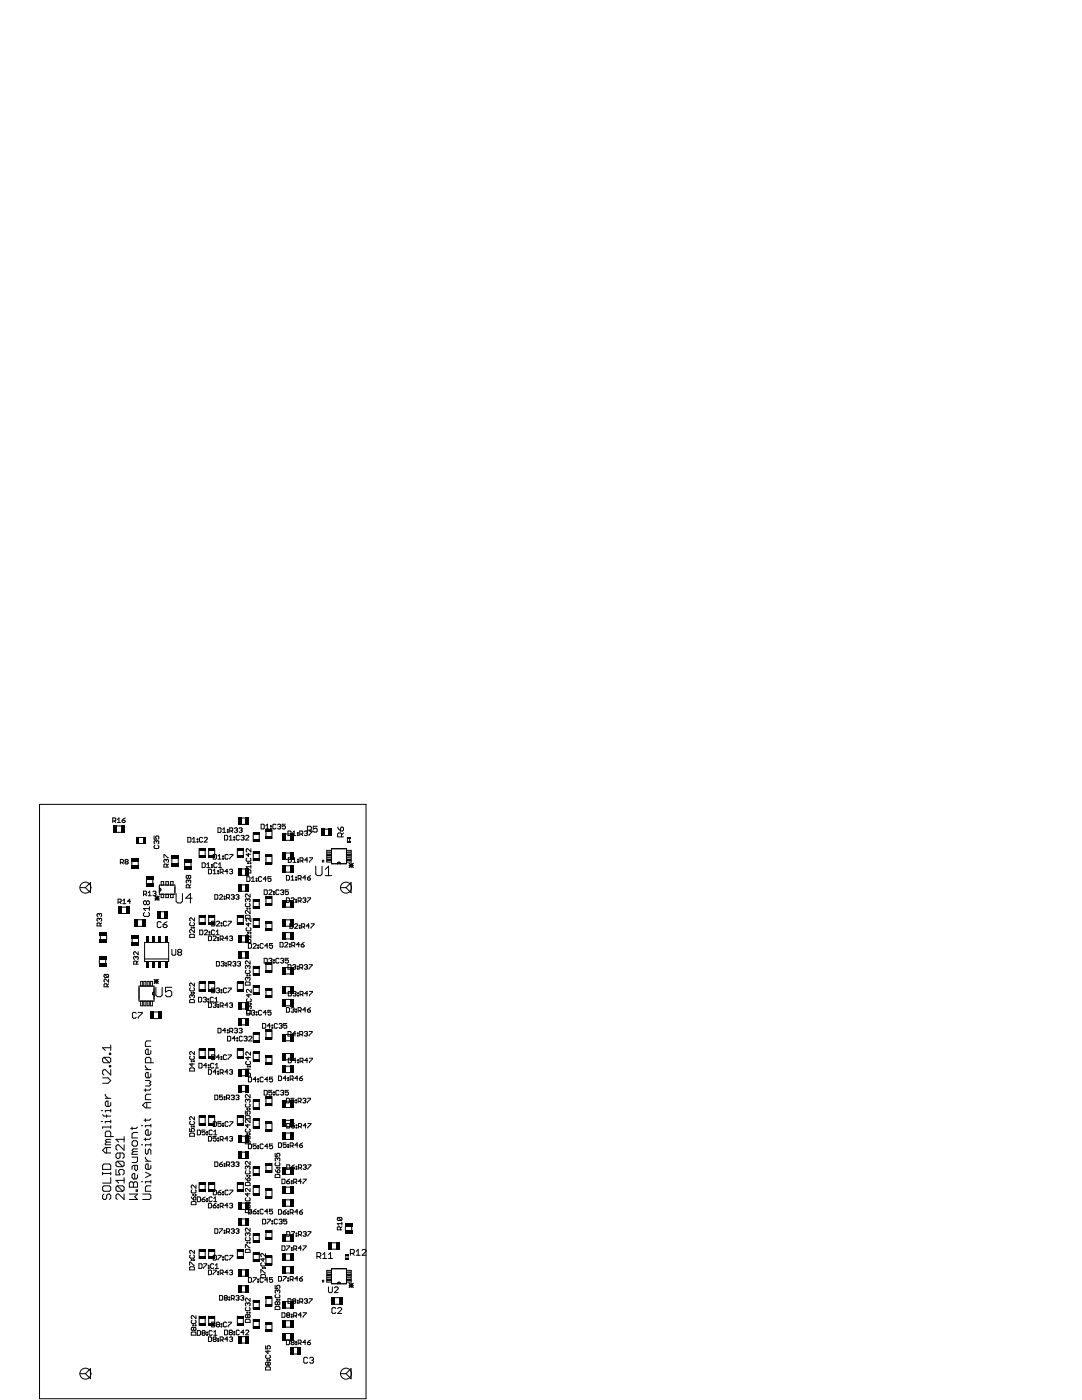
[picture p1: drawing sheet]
<svg xmlns="http://www.w3.org/2000/svg" width="216mm" height="279mm" viewBox="0 0 216 279" stroke-linecap="round" stroke-linejoin="round" font-family="sans-serif">
<g fill="none" stroke="#000" stroke-width=".2">
<path d="M7.9 160.5h65.1v118.6h-65.1zM16 177.1h1M17 177.1l1.1-1v2.1zM22.5 163.8h.5l.1-.4-.1-.2h-.5v1M22.8 163.8l.3 .4M23.3 164.8h.8M23.3 166.1h.8M23.4 163.5l.3-.3v1M23.4 164.2h.6M24 172.1h.5l.1-.4-.1-.2h-.5v.9M24.3 172.1l.3 .3M24.4 163.7h.4l.2 .3-.5 .2z"/>
<path d="M24.5 179.7l.3-.3v1M25 163.2l-.6 .5M25.1 172l-.1-.2 .1-.3 .5 .2-.2 .3M25.1 172h.3M25.1 172l-.1 .1 .1 .3 .5-.1-.2-.3M26 179.9h-.6l.5-.5v1M26.3 171.9v.9M27.2 167.1h1.9M27.2 168.3h1.9M27.6 171.9v.9M28.6 178.5h.5l.1-.5-.1-.1h-.5v.9M28.9 178.5l.3 .3"/>
<path d="M29.2 180l-.2-.2-.4 .2v.4l.2 .2 .4-.2M29.2 180l.2-.2 .4 .2v.4l-.2 .2-.4-.2M29.2 180v.4M29.2 175.5v.9M29.6 178.2l.3-.3v.9M29.6 178.8h.6M30.5 175.5v.9M30.5 178l.5-.1 .1 .1-.1 .3M30.7 166.8v.7h.5l-.1-.5 .4-.2 .2 .2-.2 .5M30.8 178.3h.2M30.9 168.7l-.2 .2 .2 .4h.6l.2-.1-.2-.5M30.9 178.8l.8 .8"/>
<path d="M30.9 179.2h.8M31 178.3l.1 .2-.1 .3-.5-.2M31.2 167.9l-.1-.1-.4 .1 .2 .5M31.2 167.9l.2-.1 .3 .1-.2 .5M31.2 167.9v.2M31.3 178.8v.8M31.7 178.8l-.8 .8M31.8 177.2a.3 .3 0 0 1 .3 .3 .3 .3 0 0 1-.3 .4M31.8 176.6h3.1v1.9h-3.1zM32.2 178.5v.6h.5v-.6M32.2 176.6v-.7h.5v.7M32.7 171.2v-.6l.9 .6"/>
<path d="M33.1 178.5v.6h.5v-.6M33.1 176.6v-.7h.5v.7M33.2 171.7l-.2-.2-.3 .2 .2 .4M33.2 171.7l.1-.2 .3 .2-.1 .4M33.2 171.7v.1M33.3 173.1v-.5l-.1-.2-.5 .2v.5h.9M33.6 172.4l-.3 .3M34 178.5v.6h.5v-.6M34 176.6v-.7h.5v.7M34.3 171.4v.8M35.1 178.3v1.6l.4 .3h.6l.3-.3v-1.6M35.6 171.4v.8"/>
<path d="M36.8 172.1v.8M37.5 167.1h.4l.2 .2v.6l-.2 .2h-.4zM37.6 174.8l-.1-.1-.4 .1 .2 .5 .3-.1M37.6 174.8l.2-.1 .3 .1-.2 .5-.3-.1M37.6 175.8l-.1-.2-.4 .2 .2 .4M37.6 175.8l.2-.2 .3 .2-.2 .4M37.6 174.8v.4M37.6 175.8v.1M37.8 177.2v-.5l-.2-.1-.5 .1v.5h1M38.1 176.6l-.3 .3M38.1 172.1v.8M38.3 179.3h-1.2l.9-1v1.9"/>
<path d="M38.4 168.1h.6M38.4 167.4l.3-.3v1M39.3 167.9h.2v.2h-.2zM39.3 167.4h.2v.2h-.2zM39.7 169.3v1.9M40.3 172.2h.5l.2 .2v.6l-.2 .1h-.5zM40.4 167.3l-.1-.2-.5 .2v.6l.2 .2 .4-.2M40.7 167.3l.2-.2 .5 .2-.7 .8h.7M40.9 169.3v1.9M41.3 173.1h.6M41.3 172.5l.3-.3v.9M41.6 173.5h.4l.2 .1v.6l-.2 .2h-.4z"/>
<path d="M41.6 169.3v1.9M42.2 173h.2v.1h-.2zM42.2 172.5h.2v.2h-.2zM42.5 173.8l.3-.3v.9M42.5 174.4h.6M42.6 170.5h.4l.2 .2v.6l-.2 .2h-.4zM42.8 169.3v1.9M42.9 178.5h.4l.2 .2v.6l-.2 .2h-.4zM43.3 172.4l-.2-.2-.4 .2v.6l.1 .1 .5-.1M43.5 174.2h.1v.2h-.1zM43.5 173.8h.1v.1h-.1zM43.5 165.2h.5l.1 .2v.6l-.1 .1h-.5z"/>
<path d="M43.5 171.5h.6M43.5 170.8l.3-.3v1M43.6 173.1h.6M43.6 172.5l.3-.3v.9M43.8 178.7l.1-.2 .5 .2-.6 .8h.6M43.9 174.1h.5l.1-.5-.1-.1h-.5v.9M44.2 174.1l.3 .3M44.4 166.1h.6M44.4 165.5l.3-.3v.9M44.4 171.3h.2v.2h-.2zM44.4 170.8h.2v.2h-.2zM44.7 178.9h.2v.1h-.2z"/>
<path d="M44.7 179.3h.2v.2h-.2zM44.8 166.7h.5l.1 .2v.6l-.1 .2h-.5zM45.2 179.2h.5l.1-.5-.1-.2h-.5v1M45.4 165.5h.1v.2h-.1zM45.4 166h.1v.1h-.1zM45.5 173.9h-.6l.4-.4v.9M45.5 179.2l.3 .3M45.5 170.7l-.1-.2-.5 .2v.6l.2 .2 .4-.2M45.7 167.7h.7M45.7 167l.3-.3v1M45.8 173.6l.5-.1 .1 .1-.1 .3M45.8 165.8h.5l.1-.4-.1-.2h-.5v.9"/>
<path d="M45.8 170.5h.7l-.7 1M46.1 173.9h.2M46.1 178.7l.5-.2 .1 .2-.1 .3M46.1 165.8l.3 .3M46.3 173.9l.1 .2-.1 .3-.5-.2M46.4 179h.2M46.6 179l.1 .2-.1 .3-.5-.2M46.7 167h.1v.2h-.1zM46.7 167.5h.1v.2h-.1zM46.8 165.4l.4-.2 .2 .2-.2 .3M47.1 178.7l.4-.2 .2 .2-.2 .3M47.1 165.7h.1"/>
<path d="M47.2 165.7l.2 .1-.2 .3-.4-.1M47.4 169.3v1.9M47.4 179h.1M47.5 179l.2 .2-.2 .3-.4-.2M47.7 165.4l.5-.2 .1 .2-.1 .3M47.8 166.9l-.2-.2-.5 .2v.6l.2 .2 .5-.2M48 165.7h.2M48.1 166.9l.4-.2 .2 .2-.2 .3M48.2 165.7l.1 .1-.1 .3-.5-.1M48.2 174.7h.8M48.2 173.4h.8M48.2 164.5h.8"/>
<path d="M48.2 163.3h.8M48.2 177.9h.8M48.2 176.6h.8M48.4 167.2h.1M48.5 167.2l.2 .1-.2 .4-.4-.2M48.6 169.3v1.9M49 166.9l.2-.2 .4 .2-.6 .8h.6M49.1 173.8l.2-.2h.6l.2 .2v.4h-1zM49.2 175h.5l.2 .1v.6l-.2 .2h-.5zM49.3 171.3l-.2 .1 .2 .5h.6l.2-.2-.2-.4M49.4 179.5l.2-.1 .3 .1-.2 .5M49.4 179.5v.2"/>
<path d="M49.4 179.5l-.1-.1-.3 .1 .1 .5M49.4 172.2h.2v.2h-.2zM49.6 170.3v.6l-.5-.4h1M49.9 178.4v.7l-.6-.7-.3 .2 .1 .5M49.9 172.2h.2v.2h-.2zM50.1 169.4v.6l-.7-.6-.3 .1 .2 .5M50.1 172.7v.6M50.1 173h-1l.3 .3M50.2 175.9h.6M50.2 175.3l.3-.3v.9M50.5 166.1v1.9M50.5 170v1.8"/>
<path d="M50.5 179.5v1.8M51.1 175.7h.2v.2h-.2zM51.1 175.3h.2v.1h-.2zM51.7 166.1v1.9M51.7 170v1.8M51.7 179.5v1.8M52.1 164.5h.5l.1 .1v.7l-.1 .1h-.5zM52.2 175.1l-.1-.1-.5 .1v.6l.1 .2 .5-.2M52.7 177.6h.5l.1 .2v.6l-.1 .1h-.5zM53 165.4h.7M53 164.8l.4-.3v.9M53.1 165.5v1.9"/>
<path d="M53.1 170.6v1.8M53.1 178.8v1.9M53.1 175.4h-.6l.5-.4v.9M53.6 177.8l.2-.2 .5 .2-.7 .7h.7M54 165.3h.1v.1h-.1zM54 164.8h.1v.2h-.1zM54.1 175h-.6v.4l.3-.1 .3 .1-.2 .5-.4-.2M54.3 165.5v1.9M54.3 170.6v1.8M54.3 178.8v1.9M54.6 178.4h.1v.1h-.1zM54.6 177.9h.1v.2h-.1z"/>
<path d="M55.1 164.6l-.2-.1-.5 .1v.7l.2 .1 .5-.1M55.4 164.6l.4-.1 .2 .1-.2 .4M55.7 177.8l-.2-.2-.5 .2v.6l.2 .1 .5-.1M55.7 165h.1M55.8 165l.2 .1-.2 .3-.4-.1M56 177.8l.5-.2 .1 .2-.1 .3M56.3 178.1h.2M56.5 178.1l.1 .1-.1 .3-.5-.1M56.9 164.5h-.6v.5l.3-.2 .3 .2-.1 .4-.5-.1M57.1 170.2h.8M57.1 171.5h.8M57.1 167.7h.8"/>
<path d="M57.1 166.4h.8M57.1 174.1h.8M57.1 172.8h.8M57.1 179.8h.8M57.1 179.2h.5l.2 .1v.6l-.2 .2h-.5zM57.1 174.7h.5l.2 .2v.6l-.2 .2h-.5zM57.5 165.8h.4l.2 .2v.6l-.2 .2h-.4zM57.5 171.2h.5l.1 .1v.6l-.1 .2h-.5zM57.5 177.6h-.6v.5l.3-.2 .3 .2-.1 .4-.5-.1M58.1 179.3l.1-.1 .5 .1-.6 .8h.6M58.1 175.7h.6M58.1 175l.3-.3v1"/>
<path d="M58.4 166.8h.6M58.4 166.2l.3-.4v1M58.5 172.1h.6M58.5 171.5l.3-.3v.9M59 175.5h.2v.2h-.2zM59 175h.2v.2h-.2zM59 179.5h.2v.1h-.2zM59 179.9h.2v.2h-.2zM59.3 166.6h.2v.2h-.2zM59.3 166.2h.2v.1h-.2zM59.4 171.5h.2v.1h-.2zM59.4 171.9h.2v.2h-.2z"/>
<path d="M59.5 175.3h.4l.2-.4-.2-.2h-.4v1M59.5 179.8h.4l.2-.5-.2-.1h-.4v.9M59.8 175.3l.3 .4M59.8 179.8l.3 .3M59.8 166.5h.5l.1-.5-.1-.2h-.5v1M59.9 171.8h.4l.2-.5-.2-.1h-.4v.9M60.1 166.5l.3 .3M60.2 171.8l.3 .3M60.4 179.3l.5-.1 .1 .1-.1 .3M60.7 179.6h.2M60.7 166l.2-.2 .5 .2M60.9 179.6l.1 .2-.1 .3-.5-.2"/>
<path d="M61 175.2h-.6l.5-.5v1M61 166.3h.2M61.2 166.3l.2 .2-.2 .3-.5-.2M61.3 165.7h.6l.2-.2v-.4l-.2-.2h-.6l.1 1.3-.2 .1M61.4 175.2h.4l.2 .3-.5 .2zM61.4 179.2h.6l-.6 .9M61.4 171.6h-.6l.5-.4v.9M61.7 165.8h.6l-.6 1M61.7 165.7l.4 .4M61.7 171.2h.7l-.7 .9M62 174.7l-.6 .5M63 172.9v1.5l.3 .4h.6l.4-.4v-1.5"/>
<path d="M63.3 164.9h-.8v.6l.4-.2 .4 .2v.4l-.2 .2h-.4l-.2-.2M64.3 172.1v-.4h.3v.4M64.7 165.5h.8M64.7 166.8h.8M64.9 174.8h1.3M64.9 173.5l.6-.6v1.9M66.1 169.4h3v3h-3zM66.1 171.7h-.9v.3h.9M66.1 171.2h-.9v.3h.9M66.1 170.2h-.9v.3h.9M66.1 169.7h-.9v.3h.9M66.1 170.7h-.9v.4l.9-.1"/>
<path d="M67.3 172.4a.3 .3 0 0 1 .3-.3 .3 .3 0 0 1 .3 .3M67.4 165.1l.6 .7M68 177.1h1M68.2 165.1l.3 .2v.4l-.2 .1h-.3v-.5zM68.2 167v-.6l-.2-.2h-.4l-.2 .2v.6h1.1M68.5 166.2l-.3 .4M69 177.1l1.1-1v2.1zM69.1 171.7h1v.3h-1M69.1 169.7h1v.3h-1M69.1 170.2h1v.3h-1M69.1 170.7h1v.3h-1M69.1 171.2h1v.3h-1"/>
<path d="M69.3 167.5v.4M69.7 172.3l.8 .8M69.7 172.7h.8M69.8 167.5v.4M70.1 172.3v.8M70.5 172.3l-.8 .8M19.8 191.5v.8M19.8 183.4l-.1-.1-.3 .1 .1 .5M19.8 183.4l.2-.1 .3 .1-.2 .5M19.8 182.5l.2-.2 .3 .2-.2 .4M19.8 182.5l-.1-.2-.3 .2 .1 .4M19.8 182.5v.1"/>
<path d="M19.8 183.4v.2M20 184.8v-.5l-.2-.1-.4 .1v.5h.9M20 186.7v.8M20.3 184.2l-.3 .3M20.9 194.5l-.1 .4 .1 .2h.6M20.9 194.5h.6l.2 .1-.2 .5M20.9 194.5l.6 .6M21.1 191.5v.8M21.3 186.7v.8M21.4 196.9v-.4l-.2-.2-.4 .2v.4h.9M21.7 196.3l-.3 .3M21.7 195.4v.6l-.6-.6-.3 .1 .1 .5"/>
<path d="M23.6 180h.4l.2-.4-.2-.2h-.4v1M23.9 180l.3 .4M24.4 181h.8M24.4 182.3h.8M24.5 180.4h.6M26.4 187.3v.8M27.1 191v.2M27.1 191l-.1-.1-.3 .1 .1 .5M27.1 191l.2-.1 .3 .1-.2 .5M27.3 192.4v-.4l-.2-.2-.4 .2v.4h.9M27.6 183.6h.7M27.6 184.9h.7"/>
<path d="M27.6 189.9v.6l-.6-.6-.3 .2 .1 .4M27.6 191.8l-.3 .3M27.6 187.3v.8M27.7 196.8h3v3h-3zM28.1 199.8v.9h.4v-.9M28.1 196.8v-.9h.4v.9M28.7 199.8v.9h.4v-.9M28.7 196.8v-.9h.4v.9M28.8 182.1l-.2 .2v.4l.2 .2h.8l.2-.2v-.4l-.2-.2M28.9 188.1h4.8v3.8h-4.8zM28.9 191.4h4.8M29.4 199.8v.9h.4v-.9"/>
<path d="M29.4 196.8v-.9h.4v.9M29.8 180.9v.8M29.8 181.3h-1.2l.4 .4M30 199.8v.9h.4v-.9M30 196.8v-.9h.4v.9M30.7 198a.3 .3 0 0 0-.3 .3 .3 .3 0 0 0 .3 .3M30.8 195.5l.8 .8M30.8 195.9h.8M31.1 197v1.6l.3 .3h.6l.4-.3v-1.6M31.2 195.5v.8M31.6 195.5l-.8 .8M32 183.3h.8"/>
<path d="M32 182h.8M32.2 184.1l-.2-.2h-.4l-.2 .2v.8l.2 .2h.4l.2-.2M32.5 184.5h.6l.2 .4-.2 .2h-.4l-.2-.2zM33.3 183.9l-.8 .6M34.3 197h-1.3v1l.6-.3h.4l.3 .3v.6l-.3 .3h-.7l-.3-.3M34.3 189.5v.9l.2 .2h.4l.2-.2v-.9M35.7 190.1l-.2 .1 .2 .4h.4l.1-.2-.1-.3M35.7 190.1l-.2-.2 .2-.4h.4l.1 .2-.1 .4M35.7 190.1h.4M37.8 199.6l.2-.1h.6l.2 .1v.5h-1zM37.8 186.6l.2-.1h.6l.2 .1v.5h-1zM38 184.1l-.2 .2 .2 .4h.6l.2-.1-.2-.5"/>
<path d="M38 197.1l-.2 .2 .2 .5h.6l.2-.2-.2-.5M38.2 185.1h.1v.1h-.1zM38.2 198.1h.1v.1h-.1zM38.3 198.7l.2-.2 .3 .2-.2 .5M38.3 198.7l-.1-.2-.4 .2 .2 .5M38.3 198.7v.1M38.6 185.1h.2v.1h-.2zM38.6 198.1h.2v.1h-.2zM38.8 196.2v.6l-.6-.6-.4 .2 .2 .4M38.8 183.2v.6l-.6-.6-.4 .1 .2 .5M38.8 185.5v.6l-.6-.6-.4 .2 .2 .4M39.6 199h.5l.1 .2v.6l-.1 .2h-.5z"/>
<path d="M39.7 182.7v1.8M39.7 196v1.8M39.8 185.6h.5l.2 .2v.6l-.2 .2h-.5zM40.5 199.2l.5-.2 .2 .2-.2 .3M40.8 185.8l.1-.2 .5 .2-.6 .8h.6M40.9 199.5h.1M40.9 182.7v1.8M40.9 196v1.8M41 199.5l.2 .2-.2 .3-.5-.2M41.5 199.3h.1v.2h-.1zM41.5 199.8h.1v.2h-.1zM41.6 186.8h.4l.2 .2v.6l-.2 .1h-.4z"/>
<path d="M41.6 182.7v1.8M41.6 196v1.8M41.7 186.4h.2v.2h-.2zM41.7 185.9h.2v.2h-.2zM42.5 187l.2-.2 .4 .2-.6 .7h.6M42.6 199.2l-.2-.2-.4 .2v.6l.1 .2 .5-.2M42.8 185.8l-.1-.2-.5 .2v.6l.1 .2 .5-.2M42.8 182.7l.1 1.9-.2 .2h-.5v-.9h.5l.2 .1M42.8 196l.1 2-.2 .1h-.5v-.9h.5l.2 .1M42.9 199.3l.3-.3v1M42.9 200h.6M43.1 185.9l.3-.3v1"/>
<path d="M43.1 186.6h.7M43.2 191.9h.4l.2 .1v.6l-.2 .2h-.4zM43.2 184l.1-.1 .5 .1-.6 .8h.6M43.2 197.3l.4-.1 .2 .1-.2 .4M43.5 187.1h.1v.2h-.1zM43.5 187.6h.1v.1h-.1zM43.5 197.7h.1M43.6 197.7l.2 .1-.2 .3-.4-.1M43.9 187.4h.5l.1-.4-.1-.2h-.5v.9M44.1 192l.5-.1 .1 .1-.1 .3M44.1 184.2h.2v.1h-.2zM44.1 184.6h.2v.2h-.2z"/>
<path d="M44.1 197.5h.2v.2h-.2zM44.1 198h.2v.1h-.2zM44.2 187.4l.3 .3M44.4 192.3h.2M44.6 192.3l.1 .2-.1 .3-.5-.2M45 192.2h.2v.1h-.2zM45 192.6h.2v.2h-.2zM45.2 184l-.1-.1-.5 .1v.6l.1 .2 .5-.2M45.2 197.3l-.1-.1-.5 .1v.7l.1 .1 .5-.1M45.5 187.3h-.6l.4-.5v.9M45.5 192.5h.5l.1-.5-.1-.1h-.5v.9M45.5 183.9h.6l-.6 .9"/>
<path d="M45.5 197.2h.6l-.6 .9M45.8 187l.5-.2 .1 .2-.1 .3M45.8 192.5l.3 .3M46.1 187.3h.2M46.3 187.3l.1 .1-.1 .3-.5-.1M46.5 192l.4-.1 .2 .1-.2 .3M46.8 192.3h.1M46.9 192.3l.2 .2-.2 .3-.4-.2M47.4 182.7v1.8M47.4 196v1.8M47.4 192l.4-.1 .2 .1-.2 .3M47.7 192.3h.1"/>
<path d="M47.8 192.3l.2 .2-.2 .3-.4-.2M48.2 188h.8M48.2 186.8h.8M48.2 191.2h.8M48.2 189.9h.8M48.6 182.7v1.8M48.6 196v1.8M49 182.8l.1-.2h.6l.2 .2v.5h-.9zM49 196.1l.1-.1h.6l.2 .1v.5h-.9zM49.1 193.6l-.1 .2 .1 .5h.6l.2-.2-.2-.5M49.1 180.3l-.1 .2 .1 .4h.6l.2-.1-.2-.5M49.1 187.6l.2-.1h.6l.2 .1v.5h-1z"/>
<path d="M49.3 181.2h.1v.2h-.1zM49.3 194.6h.1v.1h-.1zM49.3 185.1l-.2 .2 .2 .5h.6l.2-.2-.2-.5M49.3 183.3l-.2 .1 .2 .5M49.3 199.3l-.1 .2 .1 .5h.7l.1-.2-.1-.5M49.4 192.9l.2-.2 .3 .2-.2 .4M49.4 195.2l.2-.2 .3 .2-.2 .5M49.4 192.9v.1M49.4 195.2v.2M49.4 192.9l-.1-.2-.3 .2 .1 .4M49.4 195.2l-.1-.2-.3 .2 .1 .5M49.4 183.3l.7 .6v-.6"/>
<path d="M49.4 186.1h.2v.1h-.2zM49.6 188.3h.4l.2 .2v.6l-.2 .1h-.4zM49.6 184.2v.6l-.5-.4h1M49.7 198.4v.6l-.5-.5h.9M49.7 181.2h.2v.2h-.2zM49.7 194.6h.2v.1h-.2zM49.9 181.7v.6l-.6-.6-.3 .2 .1 .4M49.9 191.8v.6l-.6-.6-.3 .1 .1 .5M49.9 186.1h.2v.1h-.2zM50.1 186.5v.7l-.7-.7-.3 .2 .2 .5M50.1 197.5v.6l-.6-.6-.3 .1 .1 .5M50.5 188.5l.2-.2 .4 .2-.6 .7h.6"/>
<path d="M50.5 183.3v1.8M50.5 192.8v1.9M50.5 196.6v1.9M51.4 188.6h.2v.2h-.2zM51.4 189.1h.2v.1h-.2zM51.7 183.3v1.8M51.7 192.8v1.9M51.7 196.6v1.9M52.5 188.5l-.1-.2-.5 .2v.6l.2 .1 .4-.1M52.7 191.2h.5l.1 .2v.6l-.1 .2h-.5zM53.1 183.9v1.9M53.1 192.2v1.8"/>
<path d="M53.1 197.3v1.8M53.5 188.8h-.7l.5-.5v.9M53.6 191.4l.5-.2 .2 .2-.2 .3M54 191.7h.1M54.1 191.7l.2 .2-.2 .3-.5-.2M54.3 183.9v1.9M54.3 192.2v1.8M54.3 197.3v1.8M54.4 188.3h-.6v.5l.3-.2 .3 .2-.2 .4-.4-.1M54.6 191.6h.1v.1h-.1zM54.6 192h.1v.2h-.1zM55.7 191.4l-.2-.2-.5 .2v.6l.2 .2 .5-.2"/>
<path d="M55.9 188.1h.4l.2 .1v.6l-.2 .2h-.4zM56 191.4l.5-.2 .1 .2-.1 .3M56.3 191.7h.2M56.5 191.7l.1 .2-.1 .3-.5-.2M56.8 188.2l.2-.1 .4 .1-.6 .8h.6M57.1 183.6h.8M57.1 184.8h.8M57.1 181h.8M57.1 187.4h.8M57.1 186.1h.8M57.1 196.9h.8M57.1 198.2h.8"/>
<path d="M57.1 194.4h.8M57.1 193.1h.8M57.1 199.5h.8M57.5 192.5h.4l.2 .2v.6l-.2 .1h-.4zM57.5 197.9h.5l.1 .1v.6l-.1 .2h-.5zM57.5 191.2h-.6v.5l.3-.1 .3 .1-.1 .5-.5-.2M57.7 188.4h.2v.1h-.2zM57.7 188.8h.2v.2h-.2zM57.8 184.4h.5l.2 .1v.6l-.2 .2h-.5zM58.2 188.7h.5l.1-.5-.1-.1h-.5v.9M58.4 192.7l.5-.2 .1 .2-.1 .3M58.5 198l.4-.1 .2 .1-.2 .3"/>
<path d="M58.5 188.7l.3 .3M58.7 193h.2M58.8 198.3h.1M58.8 184.5l.1-.1 .5 .1-.6 .8h.6M58.9 193l.1 .1-.1 .3-.5-.1M58.9 198.3l.2 .2-.2 .3-.4-.2M59.3 192.8h.2v.2h-.2zM59.3 193.3h.2v.1h-.2zM59.4 198.2h.2v.1h-.2zM59.4 198.6h.2v.2h-.2zM59.7 184.7h.2v.1h-.2zM59.7 185.1h.2v.2h-.2z"/>
<path d="M59.8 188.5h-.6l.4-.4v.9M59.8 193.1h.5l.1-.4-.1-.2h-.5v.9M59.9 198.5h.4l.2-.5-.2-.1h-.4v.9M60.1 188.5h.4l.2 .3-.5 .2zM60.1 193.1l.3 .3M60.2 198.5l.3 .3M60.2 185h.4l.2-.5-.2-.1h-.4v.9M60.5 185l.3 .3M60.7 188.1l-.6 .4M60.7 192.7l.5-.2 .2 .2-.2 .3M61 193h.2M61.2 193l.2 .1-.2 .3-.5-.1"/>
<path d="M61.4 198.3h-.6l.5-.4v.9M61.7 192.5h.6l-.6 .9M61.7 184.8h-.6l.5-.4v.9M61.7 197.9h.7l-.7 .9M62.1 184.4h.6l-.6 .9M20.5 215.1h1.1l.5 .5-.5 .6h-1.1M20.7 211l-.2 .3v.5l.2 .3h1.1M20.7 211h1.1l.3 .3v.5l-.3 .3M20.7 211l1.1 1.1M21 218.4v.2l.6 .6M21 219.2h1.1M21.8 210.2h.3v.3h-.3z"/>
<path d="M21.8 212.6h.3v.3h-.3zM22.1 213.5v1.1l-1.1-1.1h-.3l-.2 .2v.6l.2 .3M22.1 208.6v1M22.1 209.1h-1.6l.5 .5M27.2 202.2l-.2-.2h-.4l-.2 .2v.8l.2 .2h.4l.2-.2M27.6 202h.8v.2l-.8 .8v.2M29 213.5h1.1M29 212.6v.3l.6 .6M29 217.3v.5M29 215.7h.8l.3 .2-.3 .3 .3 .3-.3 .2h-.8M30.1 214.3v.5l-.3 .3h-.5l-.3-.3v-.5l.3-.3h.3v1.1M30.1 212.1v-.8l-.3-.3h-.5l-.3 .3v.8h1.6"/>
<path d="M30.1 209.6v.6l-.3 .3h-.5l-.3-.3v-.6l.3-.2h.3v1.1M30.1 207.7h-.8l-.3 .3v.8h1.1M30.1 218.4h-.8l-.3 .3v.8h1.1M30.1 217.3l-.3 .3h-1.1M30.7 202h.8M30.8 203.3h.7M37.8 213.3l.2-.2h.6l.2 .2v.5h-1zM38 210.8l-.2 .1 .2 .5h.6l.2-.1-.2-.5M38.2 211.7h.1v.2h-.1zM38.3 212.2v.6l-.5-.5h1M38.6 211.7h.2v.2h-.2zM38.8 209.8v.7l-.6-.7-.4 .2 .2 .5"/>
<path d="M39.7 212.2h.5l.1 .2v.6l-.1 .1h-.5zM39.7 209.3v1.9M40.9 209.3v1.9M41.3 212.7h-.7l.5-.5v.9M41.6 212.5h.1v.2h-.1zM41.6 213h.1v.1h-.1zM41.6 213.5h.4l.2 .1v.6l-.2 .2h-.4zM41.6 200.1h.4l.2 .2v.6l-.2 .2h-.4zM41.6 209.3v1.9M42.5 200.3l.5-.2 .1 .2-.1 .3M42.7 212.4l-.2-.2-.5 .2v.6l.2 .1 .5-.1M42.8 200.6h.2"/>
<path d="M42.8 209.3l.1 2-.2 .2h-.5v-1h.5l.2 .2M42.9 218.6h.4l.2 .1v.6l-.2 .2h-.4zM43 213.1h.6M43 212.5l.3-.3v.9M43 200.6l.1 .1-.1 .4-.5-.2M43.1 213.9h-.6l.5-.4v.9M43.5 200.4h.1v.2h-.1zM43.5 200.9h.1v.2h-.1zM43.5 213.8h.1v.1h-.1zM43.5 214.2h.1v.2h-.1zM43.5 205.2h.5l.1 .2v.6l-.1 .1h-.5zM43.8 211h-.6l.4-.5v1"/>
<path d="M43.9 214.1h.5l.1-.5-.1-.1h-.5v.9M43.9 200.7h.5l.1-.4-.1-.2h-.5v1M44.1 210.8h.2v.2h-.2zM44.1 211.3h.2v.2h-.2zM44.2 200.7l.3 .4M44.2 214.1l.3 .3M44.4 218.6h-.6v.4l.3-.1 .3 .1-.1 .5-.5-.2M44.7 218.9h.2v.1h-.2zM44.7 219.3h.2v.2h-.2zM45 205.7h-.6l.5-.5v.9M45.2 219.2h.5l.1-.5-.1-.1h-.5v.9M45.2 210.7l-.1-.2-.5 .2v.6l.1 .2 .5-.2"/>
<path d="M45.4 205.5h.1v.2h-.1zM45.4 206h.1v.1h-.1zM45.4 206.8h.5l.1 .2v.6l-.1 .1h-.5zM45.5 200.6h-.6l.4-.5v1M45.5 213.9h-.6l.4-.4v.9M45.5 219.2l.3 .3M45.5 210.5h.6l-.6 1M45.8 213.6l.5-.1 .1 .1-.1 .3M45.8 200.3l.5-.2 .1 .2-.1 .3M45.8 205.8h.5l.1-.4-.1-.2h-.5v.9M46.1 200.6h.2M46.1 213.9h.2"/>
<path d="M46.1 218.7l.5-.1 .1 .1-.1 .3M46.1 205.8l.3 .3M46.3 200.6l.1 .1-.1 .4-.5-.2M46.3 213.9l.1 .2-.1 .3-.5-.2M46.4 219h.2M46.6 219l.1 .2-.1 .3-.5-.2M46.8 205.4l.4-.2 .2 .2-.2 .3M47 207.3h-.7l.5-.5v.9M47.1 218.7l.4-.1 .2 .1-.2 .3M47.1 205.7h.1M47.2 205.7l.2 .1-.2 .3-.4-.1M47.3 207.6h.1v.1h-.1z"/>
<path d="M47.3 207.1h.1v.2h-.1zM47.4 209.3v1.9M47.4 219h.1M47.5 219l.2 .2-.2 .3-.4-.2M47.7 205.4l.5-.2 .1 .2-.1 .3M48 205.7h.2M48.2 205.7l.1 .1-.1 .3-.5-.1M48.2 200.1h.8M48.2 201.4h.8M48.2 214.7h.8M48.2 213.4h.8M48.2 204.5h.8"/>
<path d="M48.2 203.3h.8M48.2 217.9h.8M48.2 216.6h.8M48.4 207l-.2-.2-.5 .2v.6l.2 .1 .5-.1M48.6 209.3v1.9M48.7 207l.5-.2 .1 .2-.1 .3M49 207.3h.2M49 214.3l.2-.1h.6l.2 .1v.5h-1zM49.2 207.3l.1 .1-.1 .3-.5-.1M49.2 201.8l.1-.1h.7l.1 .1v.5h-.9zM49.2 211.8l-.2 .2 .2 .4h.6l.2-.1-.2-.5M49.2 201.6h.5l.2 .2v.6l-.2 .2h-.5z"/>
<path d="M49.4 212.8h.1v.1h-.1zM49.4 219.5l.2-.1 .3 .1-.2 .5M49.4 219.5v.2M49.4 219.5l-.1-.1-.3 .1 .1 .5M49.5 200.3h.2v.1h-.2zM49.5 210.9v.6l-.5-.5h1M49.5 213.2v.6l-.5-.4h1M49.6 215h.4l.2 .1v.7l-.2 .1h-.4zM49.6 207l.2-.2 .4 .2-.6 .7h.6M49.7 200.9l-.2-.2-.3 .2 .1 .5M49.7 200.9v.1M49.7 200.9l.1-.2 .3 .2-.1 .5"/>
<path d="M49.8 212.8h.2v.1h-.2zM49.9 218.4v.7l-.6-.7-.3 .2 .1 .5M50 200.3h.1v.1h-.1zM50 209.9v.7l-.6-.7-.4 .2 .2 .5M50.2 201.8l.5-.2 .1 .2-.1 .3M50.5 202.1h.2M50.5 206.1v1.9M50.5 210v1.8M50.5 219.5v1.8M50.7 202.1l.1 .2-.1 .3-.5-.2M51.1 201.9h.2v.2h-.2zM51.1 202.4h.2v.2h-.2z"/>
<path d="M51.1 215.4h-.6l.5-.4v.9M51.4 215.3h.2v.1h-.2zM51.4 215.8h.2v.1h-.2zM51.7 206.1v1.9M51.7 210v1.8M51.7 219.5v1.8M52.2 201.8l-.1-.2-.5 .2v.6l.1 .2 .5-.2M52.4 204.3h.5l.1 .1v.7l-.1 .1h-.5zM52.5 215.1l-.1-.1-.5 .1v.7l.2 .1 .4-.1M52.7 217.6h.5l.1 .2v.6l-.1 .1h-.5zM53.1 205.5v1.9M53.1 210.6v1.8"/>
<path d="M53.1 218.8v1.9M53.1 202.1h-.6l.5-.5v1M53.5 215.4h-.7l.5-.4v.9M54 204.7h-.7l.5-.4v.9M54.1 201.6h-.6v.5l.3-.2 .3 .2-.2 .5-.4-.2M54.3 204.6h.1v.1h-.1zM54.3 205.1h.1v.1h-.1zM54.3 205.5v1.9M54.3 210.6v1.8M54.3 218.8v1.9M54.3 217.6h-.7v.5l.5-.2 .2 .5-.2 .1-.5-.1M54.4 215h-.6v.4l.3-.1 .3 .1-.2 .5-.4-.1"/>
<path d="M54.6 218.4h.1v.1h-.1zM54.6 217.9h.1v.2h-.1zM55.4 204.4l-.2-.1-.5 .1v.7l.2 .1 .5-.1M55.6 214.7h.4l.2 .2v.6l-.2 .2h-.4zM55.7 204.4l.4-.1 .2 .1-.2 .3M55.7 217.8l-.2-.2-.5 .2v.6l.2 .1 .5-.1M56 204.7h.1M56 217.8l.5-.2 .1 .2-.1 .3M56.1 204.7l.2 .2-.2 .3-.4-.1M56.3 218.1h.2M56.5 218.1l.1 .1-.1 .3-.5-.1M57.1 207.7h.8"/>
<path d="M57.1 200.7h.8M57.1 210.2h.8M57.1 211.5h.8M57.1 206.4h.8M57.1 214.1h.8M57.1 212.8h.8M57.1 219.8h.8M57.1 215.2h-.6l.5-.5v1M57.1 219.2h.5l.2 .1v.7l-.2 .1h-.5zM57.1 201.1h.5l.2 .1v.7l-.2 .1h-.5zM57.2 204.3h-.6v.4l.3-.1 .3 .1-.1 .5-.5-.1M57.4 215.5h.2v.2h-.2z"/>
<path d="M57.4 215h.2v.2h-.2zM57.5 205.9h.4l.2 .1v.6l-.2 .2h-.4zM57.5 211.2h.5l.1 .1v.7l-.1 .1h-.5zM57.5 217.6h-.6v.5l.3-.2 .3 .2-.1 .4-.5-.1M57.9 215.4h.5l.1-.5-.1-.2h-.5v1M58.1 201.2l.4-.1 .2 .1-.2 .3M58.2 215.4l.3 .3M58.4 201.5h.1M58.5 201.5l.2 .2-.2 .3-.4-.1M58.7 219.2h-.6v.4l.3-.1 .3 .1-.2 .5-.4-.1M59 206.3h-.6l.5-.4v.9M59 201.4h.2v.1h-.2z"/>
<path d="M59 201.9h.2v.1h-.2zM59 219.5h.2v.1h-.2zM59 220h.2v.1h-.2zM59.1 211.6h-.6l.4-.4v.9M59.3 206.2h.2v.1h-.2zM59.3 206.6h.2v.2h-.2zM59.4 212h.2v.1h-.2zM59.4 211.5h.2v.1h-.2zM59.4 215.2h-.6l.5-.5v1M59.5 219.8h.4l.2-.5-.2-.1h-.4v.9M59.5 201.7h.4l.2-.5-.2-.1h-.4v.9M59.8 215.2h.4l.2 .3-.5 .2z"/>
<path d="M59.8 201.7l.3 .3M59.8 219.8l.3 .3M59.8 206.5h.5l.1-.5-.1-.1h-.5v.9M59.9 211.8h.4l.2-.5-.2-.1h-.4v.9M60.1 206.5l.3 .3M60.2 211.8l.3 .3M60.4 214.7l-.6 .5M60.4 219.3l.5-.1 .1 .1-.1 .3M60.7 219.6h.2M60.7 206l.5-.1 .2 .1-.2 .3M60.9 219.6l.1 .2-.1 .3-.5-.1M61 201.5h-.6l.5-.4v.9"/>
<path d="M61 206.3h.2M61.2 206.3l.2 .2-.2 .3-.5-.2M61.4 219.2h.6l-.6 .9M61.4 201.5h.4l.2 .4-.5 .1zM61.4 211.6h-.6l.5-.4v.9M61.7 205.9h.6l-.6 .9M61.7 211.2h.7l-.7 .9M62 201.1l-.6 .4M20.2 223.8h.3M20.2 221.6h.3M20.5 233.9v.6M20.5 236.9l.2-.2h1.1l.3 .2v.6l-.3 .2h-1.1l-.2-.2z"/>
<path d="M20.5 234.2h1.6M20.5 222.5l.2 .2h1.4M20.7 238.3l-.2 .3v.5l.2 .3h.3l.3-.3v-.5l.3-.3h.2l.3 .3v.5l-.3 .3M20.7 232.3h1.1l.3 .3v.8h-1.6v-.8zM21.3 222.5v.5M21.3 229v1.1M21.3 227.9l-.3 .3v.3h1.1M21.3 227.9h.8M22.1 224.9h-1.6v.3M22.1 220v.6l-.3 .2h-.5l-.3-.2v-.6l.3-.3h.3v1.1M22.1 221.4v.5M22.1 223.6v.5"/>
<path d="M22.1 224.7v.5M22.1 226.8v-.8l-.3-.3h-.5l-.3 .3v.8h1.6M22.1 233.9v.6M22.1 235v1.1h-1.6M22.1 229h-1.1l-.5 .6 .5 .5h1.1M22.1 221.6h-1.1v.3M22.1 223.8h-1.1v.3M22.1 227.4h-.8l-.3 .3 .3 .2M23.1 233.4v1.1h.9l-.3-.6v-.2l.3-.3h.5l.3 .3v.5l-.3 .3M23.4 236.7l-.3 .2v.6l.3 .2h1.1M23.4 236.7h1.1l.3 .2v.6l-.3 .2M23.4 231.7h1.1l.3 .3v.6l-.3 .2"/>
<path d="M23.4 231.7l-.3 .3v.6l.3 .2h1.1M23.4 236.7l1.1 1M23.4 231.7l1.1 1.1M24 230.1v.8l-.3 .3h-.3l-.3-.3v-.5l.3-.3h1.1l.3 .3v.5l-.3 .3M24.8 238.3v1.1l-1.1-1.1h-.3l-.3 .3v.5l.3 .3M24.8 228.5v1.1l-1.1-1.1h-.3l-.3 .2v.6l.3 .3M24.8 227.4h-1.7l.6 .5M24.8 226.8v1.1M24.8 235v1.1M24.8 235.6h-1.7l.6 .5M25.8 238.3h1.6l-.5 .5 .5 .6h-1.6M26.1 235.8h.2l.3 .3 .3-.3h.3l.2 .3v.8h-1.6v-.8z"/>
<path d="M26.3 230.9h1.1v.8l-.2 .3h-.9M26.3 224.9v.6M26.6 227.7h.6l.2 .2v.6l-.2 .2h-.6l-.3-.2v-.6zM26.6 236.1v.8M26.6 229.8l-.3 .3v.3h1.1M26.6 229.8h.8M26.9 232.6v.8l.3 .3 .2-.3v-.8h-.8l-.3 .2v.6M27.2 237.5h.2v.2h-.2zM27.4 234.5v.5l-.2 .3h-.6l-.3-.3v-.5l.3-.3h.3v1.1M27.4 226h-.8l-.3 .3v.8h1.1M27.4 229.3h-.8l-.3 .3 .3 .2M27.4 224.9l-.2 .3h-1.1"/>
<path d="M28.2 228.5h.3M28.2 235.8h.3M28.2 224.6h.3M28.5 238.3h1.3l.3 .3v.5l-.3 .3h-1.3M29 229.3v.8l.3 .3 .3-.3v-.5l.2-.3 .3 .3v.8M29 231.7h1.1M29 223.3v.5M29 227.1v.5M29 230.9v.3l.6 .5M29 233.9l1.1 .6-1.1 .5M29.3 220v1.1M30.1 236.7h-.8l-.3 .2v.8h1.1"/>
<path d="M30.1 232.6v.5l-.3 .3h-.5l-.3-.3v-.5l.3-.3h.3v1.1M30.1 228.5h-1.1v.2M30.1 227.1l-.3 .3h-1.1M30.1 235.8h-1.1v.3M30.1 224.4v.5M30.1 225.7v.6l-.3 .3h-.5l-.3-.3v-.6l.3-.2h.3v1.1M30.1 228.2v.5M30.1 235.6v.5M30.1 224.6h-1.1v.3M30.1 223.3l-.3 .3h-1.1M30.1 220h-1.1l-.5 .6 .5 .5h1.1M37.8 225.2v.6h.5l-.1-.3 .1-.3 .5 .2-.2 .4"/>
<path d="M37.8 226.3l.2-.2h.6l.2 .2v.5h-1zM38 223.8l-.2 .2 .2 .4h.6l.2-.1-.2-.5M38.2 224.7h.1v.2h-.1zM38.2 239.9l.1-.1h.6l.2 .1v.5h-.9zM38.2 238.9l.4 .6M38.3 237.5l-.1 .1 .1 .5h.6l.2-.2-.2-.4M38.5 238.4h.1v.1h-.1zM38.6 224.7h.2v.2h-.2zM38.8 222.9v.6l-.6-.6-.4 .1 .2 .5M38.8 238.9l.3 .1v.3l-.5 .2v-.5zM38.9 238.4h.2v.1h-.2zM39.1 236.5v.6l-.6-.6-.3 .2 .1 .4"/>
<path d="M39.4 225.5h.4l.2 .2v.6l-.2 .2h-.4zM39.4 238.9h.4l.2 .1v.7l-.2 .1h-.4zM39.7 222.7v1.8M39.7 236v1.8M40.3 239.3h.5l.1 .4-.4 .1zM40.9 222.7v1.8M40.9 236v1.8M40.9 225.5h-.6v.5l.5-.1 .1 .4-.1 .2-.5-.2M40.9 238.9l-.6 .4M41.2 225.9h.2v.1h-.2zM41.2 226.3h.2v.2h-.2zM41.2 239.2h.2v.1h-.2z"/>
<path d="M41.2 239.7h.2v.1h-.2zM41.6 226.8h.4l.2 .2v.6l-.2 .1h-.4zM41.6 222.7v1.8M41.6 236v1.8M42.3 225.7l-.1-.2-.5 .2v.6l.2 .2 .4-.2M42.3 239l-.1-.1-.5 .1v.7l.2 .1 .4-.1M42.6 223.9h.4l.2 .1v.6l-.2 .2h-.4zM42.6 237.5h.4l.2 .2v.6l-.2 .2h-.4zM42.6 225.9l.4-.4v1M42.6 226.5h.7M42.6 239.2l.4-.3v.9M42.6 239.8h.7"/>
<path d="M42.8 222.7v1.8M42.8 236v1.8M42.9 231.9h.4l.2 .1v.7l-.2 .1h-.4zM43.1 226.8h-.6v.5l.5-.2 .1 .5-.1 .1-.5-.1M43.5 227.1h.1v.2h-.1zM43.5 227.6h.1v.1h-.1zM43.5 238h.5l.1 .3-.4 .2zM43.8 232.3h.5l.1 .4-.5 .1zM43.9 227.4h.5l.1-.4-.1-.2h-.5v.9M44.1 223.9h-.6v.4l.5-.1 .1 .4-.1 .2-.5-.2M44.1 237.5l-.6 .5M44.2 227.4l.3 .3"/>
<path d="M44.4 231.9l-.6 .4M44.4 238.3h.2v.2h-.2zM44.4 224.6h.2v.2h-.2zM44.4 224.2h.2v.1h-.2zM44.4 237.8h.2v.2h-.2zM44.7 232.7h.2v.1h-.2zM44.7 232.2h.2v.1h-.2zM45.2 232.5h.5l.1-.5-.1-.1h-.5v.9M45.5 227.3h-.6l.4-.5v.9M45.5 232.5l.3 .3M45.5 224l-.1-.1-.5 .1v.6l.2 .2 .4-.2M45.5 237.7l-.1-.2-.5 .2v.6l.2 .2 .4-.2"/>
<path d="M45.8 227l.5-.2 .1 .2-.1 .3M45.8 223.9h.7l-.7 .9M45.8 237.5h.7l-.7 1M46.1 227.3h.2M46.1 232l.5-.1 .1 .1-.1 .3M46.3 227.3l.1 .1-.1 .3-.5-.1M46.4 232.3h.2M46.6 232.3l.1 .2-.1 .3-.5-.1M47.1 232l.4-.1 .2 .1-.2 .3M47.4 222.7v1.8M47.4 236v1.8M47.4 232.3h.1"/>
<path d="M47.5 232.3l.2 .2-.2 .3-.4-.1M48.2 231.2h.8M48.2 226.8h.8M48.2 228h.8M48.2 229.9h.8M48.6 222.7v1.8M48.6 236v1.8M49 227.8l.1-.2h.6l.2 .2v.5h-.9zM49 226.7v.6h.4l-.1-.4 .4-.2 .2 .2-.2 .4M49 221.7v.6h.4l-.1-.4 .4-.2 .2 .2-.2 .4M49 222.8l.1-.2h.6l.2 .2v.5h-.9zM49 236.1l.1-.1h.6l.2 .1v.5h-.9z"/>
<path d="M49 235l.4 .7M49.1 233.6l-.1 .2 .1 .5h.6l.2-.2-.2-.5M49.1 225.3l-.1 .2 .1 .4h.6l.2-.1-.2-.5M49.1 220.3l-.1 .2 .1 .4h.6l.2-.1-.2-.5M49.1 239l-.1 .2 .1 .5h.6l.2-.2-.2-.5M49.3 221.2h.1v.2h-.1zM49.3 226.2h.1v.2h-.1zM49.3 234.6h.1v.1h-.1zM49.3 240h.1v.1h-.1zM49.4 224.4v.6l-.4-.5h.9M49.4 232.9l.2-.2 .3 .2-.2 .4M49.4 235.2l.3-.2 .2 .5-.5 .2z"/>
<path d="M49.4 232.9v.1M49.4 238.1v.6l-.4-.4h.9M49.4 232.9l-.1-.2-.3 .2 .1 .4M49.6 228.3h.4l.2 .2v.6l-.2 .1h-.4zM49.7 221.2h.2v.2h-.2zM49.7 226.2h.2v.2h-.2zM49.7 234.6h.2v.1h-.2zM49.7 240h.2v.1h-.2zM49.9 231.8v.6l-.6-.6-.3 .1 .1 .5M49.9 223.4v.7l-.6-.7-.3 .2 .1 .5M49.9 237.2v.6l-.6-.6-.3 .1 .1 .5M50.5 223.3v1.8"/>
<path d="M50.5 232.8v1.9M50.5 236.6v1.9M51.1 228.3h-.6v.5l.5-.2 .1 .5-.1 .1-.5-.1M51.4 229.1h.2v.1h-.2zM51.4 228.6h.2v.2h-.2zM51.7 223.3v1.8M51.7 232.8v1.9M51.7 236.6v1.9M52.5 228.5l-.1-.2-.5 .2v.6l.2 .1 .4-.1M53.1 223.9v1.9M53.1 232.2v1.8M53.1 237.3v1.8"/>
<path d="M53.5 228.8h-.7l.5-.5v.9M54.3 223.9v1.9M54.3 232.2v1.8M54.3 237.3v1.8M54.4 228.3h-.6v.5l.3-.2 .3 .2-.2 .4-.4-.1M54.9 234.5l.2-.1h.6l.1 .1v.5h-.9zM54.9 230.2v.6h.5l-.2-.3 .2-.3 .4 .1-.1 .5M54.9 233.4l.5 .7M55.1 232l-.2 .2 .2 .5h.6l.1-.2-.1-.5M55.2 233h.2v.1h-.2zM55.4 233.6l.3-.2 .1 .5-.4 .2zM55.4 231.2l.1-.1 .3 .1-.1 .5"/>
<path d="M55.4 231.2l-.2-.1-.3 .1 .2 .5M55.4 231.2v.2M55.6 228.1h.4l.2 .1v.6l-.2 .2h-.4zM55.7 233h.1v.1h-.1zM56.3 235.3h.4l.2 .2v.6l-.2 .1h-.4zM57.1 227.4h.8M57.1 223.6h.8M57.1 226.1h.8M57.1 224.9h.8M57.1 221h.8M57.1 234.4h.8M57.1 233.1h.8"/>
<path d="M57.1 236.9h.8M57.1 238.2h.8M57.1 239.5h.8M57.1 228.1h-.6v.4l.3-.1 .3 .1-.1 .5-.5-.2M57.2 235.8h.5l.1 .3-.5 .1zM57.2 232.5h.5l.1 .1v.6l-.1 .2h-.5zM57.2 224.2h.5l.1 .2v.6l-.1 .1h-.5zM57.4 228.4h.2v.1h-.2zM57.4 228.8h.2v.2h-.2zM57.8 235.3l-.6 .5M57.9 228.7h.5l.1-.5-.1-.1h-.5v.9M58.1 236.1h.2v.1h-.2z"/>
<path d="M58.1 235.6h.2v.2h-.2zM58.1 232.9h.5l.2 .3-.5 .2zM58.2 228.7l.3 .3M58.6 235.9h.5l.1-.4-.1-.2h-.5v.9M58.8 224.2h-.7v.5l.5-.2 .2 .5-.2 .1-.5-.1M58.8 232.5l-.7 .4M58.9 235.9l.3 .3M59.1 233.2h.1v.2h-.1zM59.1 224.5h.1v.2h-.1zM59.1 225h.1v.1h-.1zM59.1 232.8h.1v.1h-.1zM59.4 228.5h-.6l.5-.4v.9"/>
<path d="M59.6 224.8h.4l.2-.4-.2-.2h-.4v.9M59.6 233.1h.4l.2-.5-.2-.1h-.4v.9M59.8 228.5h.4l.2 .3-.5 .2zM59.9 224.8l.3 .3M59.9 233.1l.3 .3M60.1 235.8h-.6l.5-.5v.9M60.4 228.1l-.6 .4M60.5 235.3h.6l-.6 .9M60.5 232.6l.4-.1 .2 .1-.2 .3M60.8 232.9h.1M60.9 232.9l.2 .2-.2 .3-.4-.2M61.1 224.7h-.6l.4-.5v.9"/>
<path d="M61.4 224.2h.6l-.6 .9M61.4 232.5h.6l-.6 .9M37.8 253l.2-.2h.6l.2 .2v.4h-1zM37.8 252.5v-.6l1 .6M38 250.5l-.2 .1 .2 .5h.6l.2-.2-.2-.4M38.2 251.4h.1v.2h-.1zM38.6 251.4h.2v.2h-.2zM38.8 249.5v.7l-.8-.7-.2 .2 .2 .5M39.7 252.2h.5l.1 .2v.6l-.1 .2h-.5zM39.7 249.3v1.9M40.6 252.2h.7l-.7 1M40.9 249.3v1.9"/>
<path d="M41.6 252.5h.1v.2h-.1zM41.6 253h.1v.2h-.1zM41.6 240.1h.4l.2 .2v.6l-.2 .2h-.4zM41.6 253.5h.4l.2 .1v.6l-.2 .2h-.4zM41.6 249.3v1.9M42.5 240.6h.5l.1 .3-.4 .2zM42.5 253.5h.6l-.6 .9M42.6 250.5h.4l.2 .2v.6l-.2 .2h-.4zM42.7 252.4l-.2-.2-.5 .2v.6l.2 .2 .5-.2M42.8 249.3v1.9M42.9 245.2h.4l.2 .2v.6l-.2 .1h-.4zM43 252.5l.3-.3v1"/>
<path d="M43 253.2h.6M43.1 240.1l-.6 .5M43.5 240.4h.1v.2h-.1zM43.5 240.9h.1v.2h-.1zM43.5 253.8h.1v.1h-.1zM43.5 254.2h.1v.2h-.1zM43.5 250.5h.6l-.6 1M43.8 245.2h.6l-.6 .9M43.8 258.6h.5l.1 .1v.6l-.1 .2h-.5zM43.9 240.8h.5l.1-.5-.1-.2h-.5v1M43.9 254.1h.5l.1-.5-.1-.1h-.5v.9M44.2 240.8l.3 .3"/>
<path d="M44.2 254.1l.3 .3M44.4 250.8h.2v.2h-.2zM44.4 251.3h.2v.2h-.2zM44.7 245.5h.2v.2h-.2zM44.7 246h.2v.1h-.2zM44.9 259h.3M44.9 259l-.2-.1 .2-.3 .5 .1-.2 .3M44.9 259l-.2 .2 .2 .3 .5-.2-.2-.3M45.2 245.8h.5l.1-.4-.1-.2h-.5v.9M45.5 240.6h-.6l.4-.5v1M45.5 253.9h-.6l.4-.4v.9M45.5 245.8l.3 .3"/>
<path d="M45.5 250.7l-.1-.2-.5 .2v.6l.2 .2 .4-.2M45.7 258.9h.1v.1h-.1zM45.7 259.3h.1v.2h-.1zM45.8 253.6l.5-.1 .1 .1-.1 .3M45.8 240.3l.5-.2 .1 .2-.1 .3M45.8 250.5h.7l-.7 1M46.1 240.6h.2M46.1 253.9h.2M46.1 245.4l.5-.2 .1 .2-.1 .3M46.2 259.2h.4l.2-.5-.2-.1h-.4v.9M46.3 253.9l.1 .2-.1 .3-.5-.2M46.3 240.6l.1 .2-.1 .3-.5-.2"/>
<path d="M46.4 245.7h.2M46.5 259.2l.3 .3M46.6 245.7l.1 .1-.1 .3-.5-.1M47.1 245.4l.4-.2 .2 .2-.2 .3M47.1 258.7l.4-.1 .2 .1-.2 .3M47.4 249.3v1.9M47.4 245.7h.1M47.4 259h.1M47.5 245.7l.2 .1-.2 .3-.4-.1M47.5 259l.2 .2-.2 .3-.4-.2M48 258.7l.5-.1 .1 .1-.1 .3M48.2 241.4h.8"/>
<path d="M48.2 240.1h.8M48.2 253.4h.8M48.2 254.7h.8M48.2 244.5h.8M48.2 243.3h.8M48.2 257.9h.8M48.2 256.6h.8M48.3 259h.2M48.5 259l.1 .2-.1 .3-.5-.2M48.6 249.3v1.9M49 249.5l.1-.2h.6l.2 .2v.4h-.9zM49 241.5l.1-.1h.6l.2 .1v.5h-.9z"/>
<path d="M49 249v-.6l.9 .6M49 240.4l.4 .7M49.1 247l-.1 .1 .1 .5h.6l.2-.2-.2-.4M49.3 247.9h.1v.2h-.1zM49.4 246.2l-.1-.2-.3 .2 .1 .5M49.4 240.6l.3-.2 .2 .5-.5 .2zM49.4 246.2l.2-.2 .3 .2-.2 .5M49.4 246.2v.2M49.6 241.3h.4l.2 .2v.6l-.2 .2h-.4zM49.6 255h.4l.2 .1v.7l-.2 .1h-.4zM49.7 247.9h.2v.2h-.2zM49.9 245.1v.6l-.6-.6-.3 .2 .1 .4"/>
<path d="M49.9 259.1v.6l-.6-.6-.3 .1 .1 .5M50.5 241.8h.5l.1 .3-.4 .2zM50.5 255h.6l-.6 .9M50.5 246.2v1.8M50.5 250v1.8M50.5 259.5v1.8M51.1 241.3l-.6 .5M51.4 241.6h.2v.2h-.2zM51.4 242.1h.2v.2h-.2zM51.4 255.3h.2v.1h-.2zM51.4 255.8h.2v.1h-.2zM51.7 246.2v1.8"/>
<path d="M51.7 250v1.8M51.7 259.5v1.8M52 254.1v-.7l1 .7M52.2 254.4h.6l.2 .1v.5h-1v-.5zM52.2 252l-.2 .2 .2 .5h.6l.2-.2-.2-.5M52.4 253h.1v.1h-.1zM52.4 243.3h.5l.1 .2v.6l-.1 .2h-.5zM52.5 251.1v.6l-.5-.4h1M52.5 241.5l-.1-.2-.5 .2v.6l.2 .2 .4-.2M52.5 255.1l-.1-.1-.5 .1v.7l.2 .1 .4-.1M52.8 253h.2v.1h-.2zM53 250.2v.6l-.6-.6-.4 .1 .2 .5"/>
<path d="M53.1 245.5v1.9M53.1 250.6v1.8M53.1 258.9v1.8M53.3 243.3h.7l-.7 1M53.5 241.8h-.7l.5-.5v1M53.5 255.4h-.7l.5-.4v.9M54.3 243.6h.1v.2h-.1zM54.3 244.1h.1v.2h-.1zM54.3 245.5v1.9M54.3 250.6v1.8M54.3 258.9v1.8M54.4 255h-.6v.4l.3-.1 .3 .1-.2 .5-.4-.1"/>
<path d="M54.4 241.3h-.6v.5l.3-.2 .3 .2-.2 .5-.4-.2M54.9 256.5v.6h.5l-.2-.3 .2-.3 .4 .2-.1 .4M55.1 258.4l-.2 .1 .2 .5h.6l.1-.1-.1-.5M55.2 259.3h.2v.2h-.2zM55.4 243.5l-.2-.2-.5 .2v.6l.2 .2 .5-.2M55.4 257.6l.1-.2 .3 .2-.1 .5M55.4 259.9l.1-.1 .3 .1-.1 .5-.3-.1M55.4 257.6l-.2-.2-.3 .2 .2 .5M55.4 259.9l-.2-.1-.3 .1 .2 .5 .3-.1M55.4 257.6v.2M55.4 259.9v.4M55.6 241.4h.4l.2 .2v.6l-.2 .1h-.4z"/>
<path d="M55.6 254.7h.4l.2 .2v.6l-.2 .2h-.4zM55.7 243.5l.4-.2 .2 .2-.2 .3M55.7 259.3h.1v.2h-.1zM56 243.8h.1M56.1 243.8l.2 .1-.2 .4-.4-.2M56.3 248.7h.4l.2 .1v.6l-.2 .2h-.4zM56.5 241.9h.5l.1 .3-.5 .1zM56.5 254.7h.6l-.6 1M57.1 254.1h.8M57.1 240.7h.8M57.1 252.8h.8M57.1 250.3h.8"/>
<path d="M57.1 251.5h.8M57.1 247.7h.8M57.1 246.4h.8M57.1 259.8h.8M57.1 241.4l-.6 .5M57.2 248.7h.6l-.6 .9M57.2 245.8h.5l.1 .1v.7l-.1 .1h-.5zM57.2 243.3h-.6v.5l.3-.2 .3 .2-.1 .5-.5-.2M57.4 255.5h.2v.2h-.2zM57.4 241.7h.2v.2h-.2zM57.4 242.2h.2v.1h-.2zM57.4 255.1h.2v.1h-.2z"/>
<path d="M57.5 259.2h.4l.2 .1v.7l-.2 .1h-.4zM57.9 255.4h.5l.1-.5-.1-.2h-.5v1M57.9 242h.5l.1-.4-.1-.2h-.5v.9M58.1 249h.2v.1h-.2zM58.1 249.4h.2v.2h-.2zM58.1 245.8h.7l-.7 .9M58.2 255.4l.3 .3M58.2 242l.3 .3M58.6 259.7l-.2-.2 .2-.3 .4 .1-.1 .4M58.6 259.7l-.2 .1 .2 .3 .4-.1-.1-.3M58.6 259.7h.3M58.6 249.3h.5l.1-.2-.1-.4h-.5v.9"/>
<path d="M58.9 249.3l.3 .3M59.1 246.1h.1v.2h-.1zM59.1 246.6h.1v.1h-.1zM59.3 259.5h.2v.2h-.2zM59.3 260h.2v.1h-.2zM59.4 241.9h-.6l.5-.5v.9M59.4 255.2h-.6l.5-.5v1M59.6 246.4h.4l.2-.1-.2-.5h-.4v.9M59.8 255.2h.4l.2 .3-.5 .2zM59.8 241.9h.4l.2 .3-.5 .1zM59.8 259.8h.5l.1-.5-.1-.1h-.5v.9M59.9 246.4l.3 .3"/>
<path d="M60.1 259.8l.3 .3M60.1 249.1h-.6l.5-.4v.9M60.4 241.4l-.6 .5M60.4 254.7l-.6 .5M60.5 248.7h.6l-.6 .9M60.5 245.9l.4-.1 .2 .1-.2 .4M60.7 259.3l.5-.1 .2 .1-.2 .4M60.8 246.3h.1M60.9 246.3l.2 .1-.2 .3-.4-.1M61 259.7h.2M61.2 259.7l.2 .1-.2 .3-.5-.1M61.4 245.8h.6l-.6 .9"/>
<path d="M61.7 259.2h.6l-.6 .9M63.2 250.8h.6l.2-.2v-.4l-.2-.2h-.6v1.2M63.6 250.8l.4 .4M64.3 255.9v-.4h.3v.4M64.4 250.4l.4-.4v1.2M64.4 251.2h.8M65.5 256.8v1l.2 .2h.4l.2-.2v-1M65.6 251.2h.7M65.6 250.4l.4-.4v1.2M66.1 253.2h3v3h-3zM66.1 253.5h-.9v.4h.9M66.1 254h-.9v.4h.9"/>
<path d="M66.1 254.5h-.9v.4h.9M66.1 255h-.9v.4h.9M66.1 255.5h-.9v.4h.9M66.3 248h.8M66.3 249.3h.8M66.7 257l.2-.2h.4l.2 .2v.2l-.8 .8h.8M66.9 259h.7M67.3 256.2a.3 .3 0 0 1 .3-.3 .3 .3 0 0 1 .3 .3M67.5 243l-.2 .1 .2 .5h.6M67.5 243h.6l.1 .1-.1 .5M67.5 243l.6 .6M67.9 245.4v-.4l-.4-.2-.2 .2v.4h.9"/>
<path d="M68.2 244.8l-.3 .3M68.2 244.2h-.9l.3 .3M68.2 243.9v.6M68.9 244.8v.8M69 250.6v.5M69.1 253.5h1v.4h-1M69.1 254h1v.4h-1M69.1 254.5h1v.4h-1M69.1 255h1v.4h-1M69.1 255.5h1v.4h-1M69.5 250.6v.5M69.7 256.1l.8 .8"/>
<path d="M69.7 256.5h.8M69.9 250.1h.6l.2-.2v-.4l-.2-.1h-.6v1.1M70.1 256.1v.8M70.2 244.8v.8M70.3 250.1l.4 .4M70.5 256.1l-.8 .8M71.1 249.7l.4-.3v1.1M71.1 250.5h.8M72.3 249.5l.1-.1h.4l.2 .1M73 249.7l-.7 .8h.7M16 274.1h1M17 274.1l1.1-1v2.1z"/>
<path d="M38.2 266l.1-.2h.6l.2 .2v.5h-.9zM38.3 263.5l-.1 .1 .1 .5h.6l.2-.1-.2-.5M38.5 264.4h.1v.2h-.1zM38.6 265l-.1-.1-.3 .1 .1 .5 .3-.1M38.6 265v.4M38.6 265l.2-.1 .3 .1-.2 .5-.3-.1M38.9 264.4h.2v.2h-.2zM39.1 262.6v.6l-.8-.6-.1 .1 .1 .5M39.4 265.5h.4l.2 .2v.6l-.2 .2h-.4zM39.7 262.7v1.8M40.5 266l-.2-.1 .2-.4 .4 .2-.1 .3M40.5 266l-.2 .2 .2 .3 .4-.2-.1-.3"/>
<path d="M40.5 266h.3M40.9 262.7v1.8M41.2 265.9h.2v.1h-.2zM41.2 266.3h.2v.2h-.2zM41.6 266.8h.4l.2 .2v.6l-.2 .1h-.4zM41.6 262.7v1.8M42.3 265.7l-.1-.2-.5 .2v.6l.2 .2 .4-.2M42.6 265.9l.4-.4v1M42.6 266.5h.7M42.7 267.3l-.2-.2 .2-.3 .4 .2-.1 .3M42.7 267.3l-.2 .1 .2 .3 .4-.1-.1-.3M42.7 267.3h.3"/>
<path d="M42.8 262.7l.1 1.9-.2 .2h-.5v-.9h.5l.2 .1M43.3 264.3l-.1-.1 .1-.3 .5 .1-.2 .3M43.3 264.3l-.1 .2 .1 .3 .5-.2-.2-.3M43.3 264.3h.3M43.5 267.1h.1v.2h-.1zM43.5 267.6h.1v.1h-.1zM43.9 267.4h.5l.1-.4-.1-.2h-.5v.9M44.1 264.2h.2v.1h-.2zM44.1 264.6h.2v.2h-.2zM44.2 267.4l.3 .3M44.8 265.5h.5l.1 .1v.6l-.1 .2h-.5zM45.2 264l-.1-.1-.5 .1v.6l.1 .2 .5-.2"/>
<path d="M45.5 267.3h-.6l.4-.5v.9M45.5 263.9h.6l-.6 .9M45.8 267l.5-.2 .1 .2-.1 .3M45.9 265.9l-.2 .2 .2 .3 .5-.2-.2-.3M45.9 265.9l-.2-.1 .2-.3 .5 .1-.2 .3M45.9 265.9h.3M46.1 267.3h.2M46.3 267.3l.1 .1-.1 .3-.5-.1M46.7 265.8h.1v.1h-.1zM46.7 266.2h.1v.2h-.1zM47.4 262.7v1.8M47.8 265.6l-.2-.1-.5 .1v.6l.2 .2 .5-.2"/>
<path d="M48.2 268h.8M48.2 266.8h.8M48.6 262.7v1.8M48.7 265.9h-.6l.4-.4v.9M49 263.4l.1-.1h.6l.2 .1v.5h-.9zM49 265.6l.2-.1 .4 .1-.6 .8h.6M49.1 260.9l-.1 .2 .1 .5h.6l.2-.2-.2-.5M49.3 261.9h.1v.1h-.1zM49.4 262.5l-.1-.1-.3 .1 .1 .5 .3-.2M49.4 260.2l.2-.2 .3 .2-.2 .4M49.4 262.5l.2-.1 .3 .1-.2 .5-.3-.2M49.4 260.2v.1"/>
<path d="M49.4 262.5v.3M49.4 260.2l-.1-.2-.3 .2 .1 .4M49.7 261.9h.2v.1h-.2zM50.5 263.3v1.8M51.7 263.3v1.8M53 268.6v.6h.5l-.2-.5 .5-.1 .1 .1-.1 .5M53.1 263.9v1.9M53.2 270.4l-.2 .2 .2 .5h.6l.1-.2-.1-.5M53.2 272.8h.6l.1 .1v.5h-.9v-.5zM53.3 271.4h.2v.1h-.2zM53.5 272l-.2-.2-.3 .2 .2 .5 .3-.2M53.5 269.5v.6l-.5-.4h.9"/>
<path d="M53.5 272v.3M53.5 272l.1-.2 .3 .2-.1 .5-.3-.2M53.8 271.4h.1v.1h-.1zM54.3 263.9v1.9M55.1 260.7h.6l.1 .2v.4h-.9v-.4zM56.3 262h.4l.2 .1v.7l-.2 .1h-.4zM57.1 263.6h.8M57.1 264.9h.8M57.1 261h.8M57.1 267.4h.8M57.1 266.1h.8M57.1 267.4h.5l.2 .2v.6l-.2 .2h-.5z"/>
<path d="M57.3 262.4l-.1 .2 .1 .3 .5-.1-.1-.4M57.3 262.4l-.1-.1 .1-.3 .5 .1-.1 .3M57.3 262.4h.4M58.1 262.3h.2v.1h-.2zM58.1 262.8h.2v.1h-.2zM58.2 267.9l-.1 .2 .1 .3 .5-.2-.2-.3M58.2 267.9l-.1-.1 .1-.4 .5 .2-.2 .3M58.2 267.9h.3M58.6 268.9h.8M58.6 262.6h.5l.1-.2-.1-.4h-.5v.9M58.6 270.2h.8M58.9 262.6l.3 .3"/>
<path d="M59 267.8h.2v.1h-.2zM59 268.2h.2v.2h-.2zM59.5 268.1h.4l.2-.5-.2-.2h-.4v1M59.8 268.1l.3 .3M60.1 262.4h-.6l.5-.4v.9M60.5 262h.6l-.6 .9M61 267.9h-.6l.5-.5v1M61.4 267.9h.4l.2 .3-.5 .2zM61.4 271.1l-.2-.2h-.4l-.2 .2v.8l.2 .1h.4l.2-.1M61.8 271.1l.2-.2h.4l.2 .2-.2 .4M62 267.4l-.6 .5M62.2 271.5h.2"/>
<path d="M62.4 271.5l.2 .2-.2 .3h-.4l-.2-.1M66.9 260.3h.7M67 261.2l-.2-.2h-.4l-.2 .2v.7l.2 .2h.4l.2-.2M67.4 261.2l.2-.2h.4l.2 .2v.1l-.8 .8h.8M68 274.1h1M69 274.1l1.1-1v2.1z"/>
<circle cx="17" cy="177.1" r="1.1"/>
<circle cx="69" cy="177.1" r="1.1"/>
<circle cx="17" cy="274.1" r="1.1"/>
<circle cx="69" cy="274.1" r="1.1"/>
</g>
<g fill="#000">
<path d="M22.6 164.8h.7v1.4h-.7zM24.1 164.8h.7v1.4h-.7zM26.3 172.8h1.4v.6h-1.4zM26.3 171.3h1.4v.6h-1.4zM27.1 167.1h.5v1.3h-.5zM28.6 167.1h.5v1.3h-.5zM29.2 174.9h1.4v.7h-1.4zM29.2 176.4h1.4v.6h-1.4zM34.2 170.8h1.4v.6h-1.4zM34.2 172.2h1.4v.7h-1.4zM36.8 171.4h1.4v.7h-1.4zM36.8 172.9h1.4v.6h-1.4z"/>
<path d="M39.7 170.7h1.3v.5h-1.3zM39.7 169.2h1.3v.5h-1.3zM41.6 170.7h1.3v.5h-1.3zM41.6 169.2h1.3v.5h-1.3zM47.3 169.2h1.3v.5h-1.3zM47.3 170.7h1.3v.5h-1.3zM47.5 173.4h.7v1.4h-.7zM47.5 163.2h.7v1.4h-.7zM47.5 176.5h.7v1.4h-.7zM49 173.4h.7v1.4h-.7zM49 163.2h.7v1.4h-.7zM49 176.5h.7v1.4h-.7z"/>
<path d="M50.5 167.6h1.3v.5h-1.3zM50.5 166.1h1.3v.5h-1.3zM50.5 169.9h1.3v.5h-1.3zM50.5 171.4h1.3v.5h-1.3zM50.5 179.4h1.3v.5h-1.3zM53 172h1.3v.5h-1.3zM53 170.5h1.3v.5h-1.3zM53 165.4h1.3v.5h-1.3zM53 166.9h1.3v.5h-1.3zM53 178.8h1.3v.5h-1.3zM56.4 170.2h.7v1.4h-.7zM56.4 166.4h.7v1.4h-.7z"/>
<path d="M56.4 172.7h.7v1.4h-.7zM57.9 170.2h.6v1.4h-.6zM57.9 166.4h.6v1.4h-.6zM57.9 172.7h.6v1.4h-.6zM64 165.4h.7v1.4h-.7zM65.5 165.4h.7v1.4h-.7zM69.3 168h.6v.3h-.6zM69.3 167.1h.6v.3h-.6zM19.8 190.9h1.4v.6h-1.4zM19.8 192.3h1.4v.7h-1.4zM19.9 186h1.4v.7h-1.4zM19.9 187.5h1.4v.6h-1.4z"/>
<path d="M23.7 181h.7v1.4h-.7zM25.2 181h.6v1.4h-.6zM26.3 186.6h1.4v.7h-1.4zM26.3 188.1h1.4v.7h-1.4zM26.8 183.5h.8v1.4h-.8zM28.3 183.5h.7v1.4h-.7zM29.1 192h.5v1.1h-.5zM29.1 186.9h.5v1.1h-.5zM30.4 192h.5v1.1h-.5zM30.4 186.9h.5v1.1h-.5zM31.3 181.9h.7v1.5h-.7zM31.6 192h.5v1.1h-.5z"/>
<path d="M31.6 186.9h.5v1.1h-.5zM32.7 181.9h.8v1.5h-.8zM32.9 192h.5v1.1h-.5zM32.9 186.9h.5v1.1h-.5zM39.7 184.1h1.3v.5h-1.3zM39.7 182.6h1.3v.5h-1.3zM39.7 197.4h1.3v.5h-1.3zM39.7 195.9h1.3v.5h-1.3zM41.6 184.1h1.3v.5h-1.3zM41.6 182.6h1.3v.5h-1.3zM41.6 197.4h1.3v.5h-1.3zM41.6 195.9h1.3v.5h-1.3z"/>
<path d="M47.3 182.6h1.3v.5h-1.3zM47.3 184.1h1.3v.5h-1.3zM47.3 195.9h1.3v.5h-1.3zM47.3 197.4h1.3v.5h-1.3zM47.5 186.7h.7v1.4h-.7zM47.5 189.9h.7v1.4h-.7zM49 186.7h.7v1.4h-.7zM49 189.9h.7v1.4h-.7zM50.5 180.9h1.3v.5h-1.3zM50.5 183.2h1.3v.5h-1.3zM50.5 184.7h1.3v.5h-1.3zM50.5 194.2h1.3v.5h-1.3z"/>
<path d="M50.5 192.7h1.3v.5h-1.3zM50.5 196.5h1.3v.5h-1.3zM50.5 198h1.3v.5h-1.3zM53 185.3h1.3v.5h-1.3zM53 183.8h1.3v.5h-1.3zM53 180.3h1.3v.5h-1.3zM53 198.7h1.3v.5h-1.3zM53 197.2h1.3v.5h-1.3zM53 192.1h1.3v.5h-1.3zM53 193.6h1.3v.5h-1.3zM56.4 183.5h.7v1.4h-.7zM56.4 196.8h.7v1.4h-.7z"/>
<path d="M56.4 179.7h.7v1.4h-.7zM56.4 186.1h.7v1.4h-.7zM56.4 193h.7v1.4h-.7zM57.9 183.5h.6v1.4h-.6zM57.9 196.8h.6v1.4h-.6zM57.9 179.7h.6v1.4h-.6zM57.9 186.1h.6v1.4h-.6zM57.9 193h.6v1.4h-.6zM30 201.9h.8v1.5h-.8zM31.5 201.9h.7v1.5h-.7zM39.7 210.7h1.3v.5h-1.3zM39.7 209.2h1.3v.5h-1.3z"/>
<path d="M41.6 210.7h1.3v.5h-1.3zM41.6 209.2h1.3v.5h-1.3zM47.3 209.2h1.3v.5h-1.3zM47.3 210.7h1.3v.5h-1.3zM47.5 200h.7v1.4h-.7zM47.5 213.4h.7v1.4h-.7zM47.5 203.2h.7v1.4h-.7zM47.5 216.5h.7v1.4h-.7zM49 200h.7v1.4h-.7zM49 213.4h.7v1.4h-.7zM49 203.2h.7v1.4h-.7zM49 216.5h.7v1.4h-.7z"/>
<path d="M50.5 207.6h1.3v.5h-1.3zM50.5 206.1h1.3v.5h-1.3zM50.5 209.9h1.3v.5h-1.3zM50.5 211.4h1.3v.5h-1.3zM50.5 219.4h1.3v.5h-1.3zM53 212h1.3v.5h-1.3zM53 210.5h1.3v.5h-1.3zM53 205.4h1.3v.5h-1.3zM53 206.9h1.3v.5h-1.3zM53 218.8h1.3v.5h-1.3zM56.4 210.2h.7v1.4h-.7zM56.4 199.4h.7v1.4h-.7z"/>
<path d="M56.4 206.4h.7v1.4h-.7zM56.4 212.7h.7v1.4h-.7zM57.9 210.2h.6v1.4h-.6zM57.9 199.4h.6v1.4h-.6zM57.9 206.4h.6v1.4h-.6zM57.9 212.7h.6v1.4h-.6zM39.7 224.1h1.3v.5h-1.3zM39.7 222.6h1.3v.5h-1.3zM39.7 237.4h1.3v.5h-1.3zM39.7 235.9h1.3v.5h-1.3zM41.6 224.1h1.3v.5h-1.3zM41.6 222.6h1.3v.5h-1.3z"/>
<path d="M41.6 237.4h1.3v.5h-1.3zM41.6 235.9h1.3v.5h-1.3zM47.3 222.6h1.3v.5h-1.3zM47.3 224.1h1.3v.5h-1.3zM47.3 235.9h1.3v.5h-1.3zM47.3 237.4h1.3v.5h-1.3zM47.5 226.7h.7v1.4h-.7zM47.5 229.9h.7v1.4h-.7zM49 226.7h.7v1.4h-.7zM49 229.9h.7v1.4h-.7zM50.5 220.9h1.3v.5h-1.3zM50.5 223.2h1.3v.5h-1.3z"/>
<path d="M50.5 224.7h1.3v.5h-1.3zM50.5 234.2h1.3v.5h-1.3zM50.5 232.7h1.3v.5h-1.3zM50.5 236.6h1.3v.5h-1.3zM50.5 238.1h1.3v.5h-1.3zM53 225.4h1.3v.5h-1.3zM53 223.9h1.3v.5h-1.3zM53 220.3h1.3v.5h-1.3zM53 238.7h1.3v.5h-1.3zM53 237.2h1.3v.5h-1.3zM53 232.1h1.3v.5h-1.3zM53 233.6h1.3v.5h-1.3z"/>
<path d="M56.4 223.5h.7v1.4h-.7zM56.4 236.9h.7v1.4h-.7zM56.4 219.7h.7v1.4h-.7zM56.4 226.1h.7v1.4h-.7zM56.4 233h.7v1.4h-.7zM57.9 223.5h.6v1.4h-.6zM57.9 236.9h.6v1.4h-.6zM57.9 219.7h.6v1.4h-.6zM57.9 226.1h.6v1.4h-.6zM57.9 233h.6v1.4h-.6zM39.7 250.8h1.3v.5h-1.3zM39.7 249.3h1.3v.5h-1.3z"/>
<path d="M41.6 250.8h1.3v.5h-1.3zM41.6 249.3h1.3v.5h-1.3zM47.3 249.3h1.3v.5h-1.3zM47.3 250.8h1.3v.5h-1.3zM47.5 240h.7v1.4h-.7zM47.5 253.4h.7v1.4h-.7zM47.5 243.2h.7v1.4h-.7zM47.5 256.5h.7v1.4h-.7zM49 240h.7v1.4h-.7zM49 253.4h.7v1.4h-.7zM49 243.2h.7v1.4h-.7zM49 256.5h.7v1.4h-.7z"/>
<path d="M50.5 247.6h1.3v.5h-1.3zM50.5 246.1h1.3v.5h-1.3zM50.5 249.9h1.3v.5h-1.3zM50.5 251.4h1.3v.5h-1.3zM50.5 259.4h1.3v.5h-1.3zM53 252h1.3v.5h-1.3zM53 250.5h1.3v.5h-1.3zM53 245.4h1.3v.5h-1.3zM53 246.9h1.3v.5h-1.3zM53 258.8h1.3v.5h-1.3zM56.4 250.2h.7v1.4h-.7zM56.4 239.4h.7v1.4h-.7z"/>
<path d="M56.4 246.4h.7v1.4h-.7zM56.4 252.7h.7v1.4h-.7zM57.9 250.2h.6v1.4h-.6zM57.9 239.4h.6v1.4h-.6zM57.9 246.4h.6v1.4h-.6zM57.9 252.7h.6v1.4h-.6zM65.6 248h.7v1.4h-.7zM67.1 248h.6v1.4h-.6zM68.8 244.1h1.4v.7h-1.4zM68.8 245.6h1.4v.6h-1.4zM68.9 251.1h.6v.3h-.6zM68.9 250.3h.6v.3h-.6z"/>
<path d="M39.7 264.1h1.3v.5h-1.3zM39.7 262.6h1.3v.5h-1.3zM41.6 264.1h1.3v.5h-1.3zM41.6 262.6h1.3v.5h-1.3zM47.3 262.6h1.3v.5h-1.3zM47.3 264.1h1.3v.5h-1.3zM47.5 266.7h.7v1.4h-.7zM49 266.7h.7v1.4h-.7zM50.5 260.9h1.3v.5h-1.3zM50.5 263.2h1.3v.5h-1.3zM50.5 264.7h1.3v.5h-1.3zM53 265.4h1.3v.5h-1.3z"/>
<path d="M53 263.9h1.3v.5h-1.3zM53 260.3h1.3v.5h-1.3zM56.4 263.5h.7v1.4h-.7zM56.4 259.7h.7v1.4h-.7zM56.4 266.1h.7v1.4h-.7zM57.9 268.8h.7v1.5h-.7zM57.9 263.5h.6v1.4h-.6zM57.9 259.7h.6v1.4h-.6zM57.9 266.1h.6v1.4h-.6zM59.3 268.8h.8v1.5h-.8zM66.1 258.9h.8v1.5h-.8zM67.6 258.9h.7v1.5h-.7z"/>
</g>
</svg>
